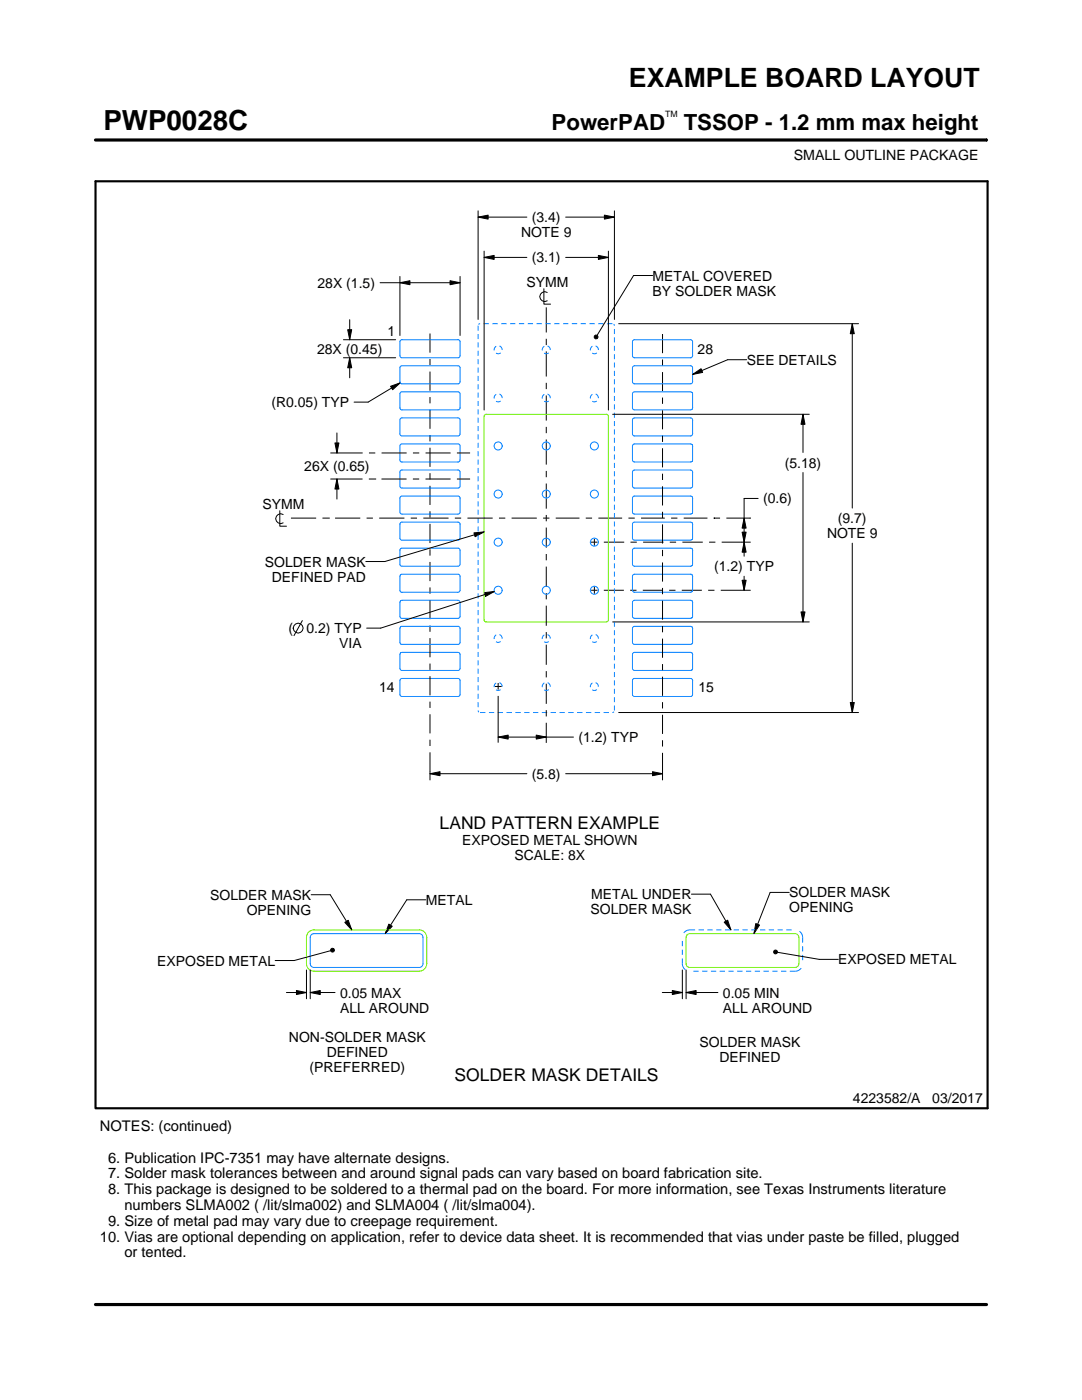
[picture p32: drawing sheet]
<svg xmlns="http://www.w3.org/2000/svg" width="216mm" height="279mm" viewBox="0 0 216 279" stroke-linecap="round" stroke-linejoin="round" font-family="sans-serif">
<defs><g id="words">
<text font-size="5.5" x="20.6" y="26">PWP0028C</text>
<text font-size="5.3" x="125.5" y="17.4">EXAMPLE BOARD LAYOUT</text>
<g font-size="4.4">
<text x="110.1" y="26">PowerPAD</text>
<text x="136.4" y="26">TSSOP - 1.2 mm max height</text>
</g>
<g font-size="3.5">
<text x="87.7" y="165.5">LAND PATTERN EXAMPLE</text>
<text x="90.7" y="215.7">SOLDER MASK DETAILS</text>
</g>
<g font-size="2.9">
<text x="19.9" y="225.7">NOTES: (continued)</text>
<text x="21.6" y="232">6. Publication IPC-7351 may have alternate designs.</text>
<text x="21.6" y="235.2">7. Solder mask tolerances between and around signal pads can vary based on board fabrication site.</text>
<text x="21.6" y="238.3">8. This package is designed to be soldered to a thermal pad on the board. For more information, see Texas Instruments literature</text>
<text x="21.6" y="244.6">9. Size of metal pad may vary due to creepage requirement.</text>
<text x="24.8" y="241.5">numbers SLMA002 ( /lit/slma002) and SLMA004 ( /lit/slma004).</text>
<text x="19.9" y="247.8">10. Vias are optional depending on application, refer to device data sheet. It is recommended that vias under paste be filled, plugged</text>
<text x="24.8" y="250.9">or tented.</text>
</g>
<g font-size="2.8">
<text x="158.4" y="32">SMALL OUTLINE PACKAGE</text>
<text x="104" y="47.3">NOTE 9</text>
<text x="106.1" y="44.3">(3.4)</text>
<text x="106.1" y="52.4">(3.1)</text>
<text x="63.4" y="57.4">28X (1.5)</text>
<text x="105.1" y="57.2">SYMM</text>
<text x="130.2" y="56">METAL COVERED</text>
<text x="130.2" y="59">BY SOLDER MASK</text>
<text x="63.3" y="70.6">28X (0.45)</text>
<text x="77.3" y="67">1</text>
<text x="139.2" y="70.6">28</text>
<text x="149" y="72.8">SEE DETAILS</text>
<text x="54.2" y="81.3">(R0.05) TYP</text>
<text x="60.7" y="94">26X (0.65)</text>
<text x="156.6" y="93.3">(5.18)</text>
<text x="52.4" y="101.5">SYMM</text>
<text x="152.3" y="100.5">(0.6)</text>
<text x="165" y="107.4">NOTE 9</text>
<text x="167.2" y="104.4">(9.7)</text>
<text x="52.9" y="113.1">SOLDER MASK</text>
<text x="54.2" y="116.1">DEFINED PAD</text>
<text x="142.5" y="114">(1.2) TYP</text>
<text x="57.6" y="126.4">(</text>
<text x="61.2" y="126.4">0.2) TYP</text>
<text x="67.7" y="129.4">VIA</text>
<text x="75.7" y="138.1">14</text>
<text x="139.4" y="138.1">15</text>
<text x="115.4" y="148.1">(1.2) TYP</text>
<text x="106.1" y="155.4">(5.8)</text>
<text x="92.2" y="168.7">EXPOSED METAL SHOWN</text>
<text x="102.7" y="171.7">SCALE: 8X</text>
<text x="42" y="179.6">SOLDER MASK</text>
<text x="118" y="179.4">METAL UNDER</text>
<text x="157.5" y="179.1">SOLDER MASK</text>
<text x="49.2" y="182.6">OPENING</text>
<text x="85" y="180.6">METAL</text>
<text x="117.8" y="182.4">SOLDER MASK</text>
<text x="157.5" y="182.1">OPENING</text>
<text x="31.4" y="192.7">EXPOSED METAL</text>
<text x="167.3" y="192.5">EXPOSED METAL</text>
<text x="67.8" y="199.1">0.05 MAX</text>
<text x="67.8" y="202.1">ALL AROUND</text>
<text x="144.3" y="199.1">0.05 MIN</text>
<text x="144.3" y="202.1">ALL AROUND</text>
<text x="57.7" y="208">NON-SOLDER MASK</text>
<text x="139.6" y="209">SOLDER MASK</text>
<text x="61.8" y="214">(PREFERRED)</text>
<text x="65.2" y="211">DEFINED</text>
<text x="143.5" y="212">DEFINED</text>
<text x="170.2" y="220.2">4223582/A</text>
<text x="186" y="220.2">03/2017</text>
</g>
<text font-size="1.7" x="132.7" y="23.3">TM</text>
</g></defs>
<g fill="#000">
<path d="M79.8 56.4l2-.4v.8zM89.8 56l2 .4-2 .4zM95.4 43.3l2-.4v.8zM96.6 51.4l2-.4v.8zM119.4 51l2 .4-2 .4zM120.6 42.9l2 .4-2 .4zM69.4 65.8h.8l-.4 2zM69.8 71.4l.4 2h-.8zM77.9 77.1l2-.7-1.6 1.4zM118.6 67.1l.3-.2h.3l.1 .3-.1 .4h-.3l-.3-.2zM138.2 74.7l1.7-1.1 .3 .7zM170.1 64.6l.4 2h-.8z"/>
<path d="M66.8 88.4h.8l-.4 2zM67.2 95.6l.4 2h-.8zM160.2 82.7l.4 2h-.8zM94.6 106.3l2-.1-1.8 .9zM96.6 118.3l2-.3-1.7 1zM148.5 103.4l.4 2h-.8zM148.1 106.2h.8l-.4 2zM148.5 108.2l.4 2h-.8zM148.1 115.8h.8l-.4 2zM159.8 122.1h.8l-.4 2zM85.8 154.4l2-.4v.8zM99.4 147.1l2-.4v.8z"/>
<path d="M107 146.7l2 .4-2 .4zM130.2 154l2 .4-2 .4zM169.7 140.2h.8l-.4 2zM59.2 197.7l2 .4-2 .4zM61.9 198.1l2-.4v.8zM66 189.5l.3-.3 .3 .1 .1 .3-.1 .3-.3 .1-.3-.2zM68.8 184.1l.7-.4 .7 1.9zM77.6 184.4l.7 .5-1.4 1.4zM134.2 197.7l2 .4-2 .4zM136.9 198.1l2-.4v.8zM144.5 184l.7-.4 .6 2zM150.8 184.3l.7 .3-1.1 1.7z"/>
<path d="M154.4 189.8l.3-.2 .3 .1 .2 .3-.2 .3-.3 .1-.3-.2z"/>
</g>
<g fill="none" stroke="#000" stroke-width=".2">
<path d="M19.1 27.9h177.7M196.8 27.7v.5M75.8 56.4h16M79.8 56.4l2-.4v.8zM79.8 55.2v11.7M89.8 56l2 .4-2 .4zM91.8 55.2v11.7M95.4 43.3l2-.4v.8zM95.4 42.1v21.7M95.4 43.3h9.7M96.6 51.4l2-.4v.8zM96.6 50.1v31.7"/>
<path d="M96.6 51.4h8.5M108.5 57.6v3.1h1.4M109.2 58.4a.98 .98 0 0 0-1.5 .8 .98 .98 0 0 0 1.5 .8M112.9 51.4h8.5M112.9 43.3h9.7M119.4 51l2 .4-2 .4zM120.6 42.9l2 .4-2 .4zM121.4 50.1v31.7M122.6 42.1v21.7M130.2 55h-3.8l-7.2 11.9M68.5 71.4h10.5M68.5 67.8h10.5"/>
<path d="M69.4 65.8h.8l-.4 2zM69.8 71.4l.4 2h-.8zM69.8 63.8v4M69.8 71.4v4M77.9 77.1l2-.7-1.6 1.4zM79.9 76.4l-6.4 3.9h-2.8M85.8 66.6v3.8M85.8 71.6v1.3M85.8 74.2v3.8M85.8 79.2v1.3M109 61.3v5.1M109 67.6v1.3"/>
<path d="M109 70.1v5M109 76.4v1.3M109 78.9v5M118.6 67.1l.3-.2h.3l.1 .3-.1 .4h-.3l-.3-.2zM123.4 64.6h47.9M132.2 66.7v3.8M132.2 71.7v1.3M132.2 74.3v3.8M132.2 79.3v1.3M138.2 74.7l1.7-1.1 .3 .7zM149 71.8h-3.8l-7 2.9M170.1 64.6l.4 2h-.8z"/>
<path d="M170.1 64.6v36.8M66 95.6h6.3M66 90.4h6.4M66.8 88.4h.8l-.4 2zM67.2 95.6l.4 2h-.8zM67.2 86.4v4M67.2 95.6v4M73.6 95.6h1.3M73.6 90.4h1.3M74.9 95.6h.1M76.1 95.6h5M76.1 90.4h5"/>
<path d="M82.4 95.6h1.2M82.4 90.4h1.3M84.9 95.6h5M84.9 90.4h5M85.8 81.8v3.8M85.8 86.8v1.3M85.8 89.4v3.8M85.8 94.4v1.3M85.8 97v3.8M91.2 95.6h2.6M91.2 90.4h2.6M109 85.2v1.3"/>
<path d="M109 87.7v5M109 94v1.2M109 96.5v5M122.2 82.7h39.3M132.2 81.9v3.8M132.2 86.9v1.3M132.2 89.5v3.8M132.2 94.5v1.3M132.2 97.1v3.8M151.3 99.5h-2.8v11.5M160.2 82.7l.4 2h-.8zM160.2 82.7v7.6"/>
<path d="M160.2 94.3v29.8M55.8 101.9v3.1h1.4M56.5 102.7a.98 .98 0 0 0-1.5 .8 .98 .98 0 0 0 1.5 .8M58.1 103.4h5M64.3 103.4h1.3M65.6 103.4h.1M66.9 103.4h5M73.1 103.4h1.3M75.7 103.4h5M82 103.4h1.2M84.5 103.4h5M85.8 102v1.3"/>
<path d="M85.8 104.6v3.8M85.8 109.6v1.3M85.8 112.1v3.9M85.8 117.2v1.3M85.8 119.7v3.9M90.8 103.4h1.2M93.3 103.4h5M94.6 106.3l2-.1-1.8 .9zM96.6 106.2l-19.8 5.9h-3.8M96.6 118.3l2-.3-1.7 1zM98.6 118l-22.6 7.4h-2.8M99.6 103.4h1.2"/>
<path d="M102.1 103.4h5M108.4 103.4h1.2M109 102.8v1.2M109 105.3v4M109 110.6v1.2M109 113.1v4M109 118.4v1.2M110.9 103.4h4.7M116.9 103.4h1.2M117.9 108.2h1.3M118 117.8h1.2M118.6 107.6v1.3"/>
<path d="M118.6 117.1v1.4M119.4 103.4h4.7M120.5 117.8h4M120.5 108.2h4.1M125.4 103.4h1.3M125.7 117.8h1.3M125.8 108.2h1.3M127.9 103.4h4.8M128.3 117.8h4M128.3 108.2h4.1M132.2 102.1v1.3M132.2 104.7v3.8"/>
<path d="M132.2 109.7v1.3M132.2 112.3v3.8M132.2 117.3v1.3M132.2 119.8v3.9M133.5 117.8h1.3M133.6 108.2h1.3M133.9 103.4h1.3M136 117.8h4M136.2 108.2h4M136.4 103.4h4.8M141.3 117.8h1.3M141.5 108.2h1.2"/>
<path d="M142.4 103.4h.1M142.4 103.4h1.3M143.8 117.8h5.9M144.9 103.4h4.9M148.1 106.2h.8l-.4 2zM148.1 115.8h.8l-.4 2zM148.5 103.4l.4 2h-.8zM148.5 108.2l.4 2h-.8zM148.5 115v2.8M149.7 108.2h-5.7M170.1 108.4v33.8M60.3 123.9l-1.6 3"/>
<path d="M85.8 124.8v1.3M85.8 127.3v3.9M85.8 132.4v1.3M85.8 134.9v3.9M98.8 137h1.3M99.4 136.3v1.3M99.4 138.9v9.3M109 120.9v4M109 126.1v1.3M109 128.7v4M109 133.9v1.3M109 136.5v4"/>
<path d="M122.2 124.1h39.3M132.2 124.9v1.3M132.2 127.4v3.9M132.2 132.5v1.3M132.2 135v3.9M159.8 122.1h.8l-.4 2zM85.8 154.4l2-.4v.8zM85.8 140v1.3M85.8 142.5v3.9M85.8 147.6v1.3M85.8 150.1v5.6M85.8 154.4h19.3"/>
<path d="M99.4 147.1l2-.4v.8zM99.4 147.1h15M107 146.7l2 .4-2 .4zM109 141.7v1.3M109 144.2v4.1M112.9 154.4h19.3M123.4 142.2h47.9M130.2 154l2 .4-2 .4zM132.2 140.1v1.3M132.2 142.6v3.9M132.2 147.7v1.3M132.2 150.2v5.5"/>
<path d="M169.7 140.2h.8l-.4 2zM62.1 178.6h3.8M65.9 178.6l4.3 7M85 179.6h-3.8l-4.3 6.7M138 178.4h3.8l4 7.2M157.5 178.1h-3.8l-3.3 8.2M57.2 198.1h4M59.2 197.7l2 .4-2 .4zM61.2 193.6v5.7M61.9 198.1l2-.4v.8zM61.9 193.6v5.7M61.9 198.1h4.9"/>
<path d="M66 189.7l-7.3 2h-3.8M66 189.5l.3-.3 .3 .1 .1 .3-.1 .3-.3 .1-.3-.2zM68.8 184.1l.7-.4 .7 1.9zM77.6 184.4l.7 .5-1.4 1.4zM132.2 198.1h4M134.2 197.7l2 .4-2 .4zM136.2 193.6v5.7M136.9 198.1l2-.4v.8zM136.9 198.1h6.4M136.9 193.6v5.7M144.5 184l.7-.4 .6 2zM150.8 184.3l.7 .3-1.1 1.7z"/>
<path d="M154.4 189.8l.3-.2 .3 .1 .2 .3-.2 .3-.3 .1-.3-.2zM155.1 190.1l8.4 1.4h3.8"/>
<circle cx="59.5" cy="125.4" r=".98"/>
</g>
<path d="M19.1 36.2h178v185h-178z" fill="none" stroke="#000" stroke-width=".43"/>
<path d="M19 27.9h177.8M19 260.3h177.8" fill="none" stroke="#000" stroke-width=".63"/>
<g fill="none" stroke="#0080ff" stroke-width=".2">
<path d="M79.9 73.1l.3-.1h11.2l.3 .2 .1 .2v2.8l-.2 .3-.2 .1h-11.4l-.2-.4v-2.8zM79.9 78.3l.3-.1h11.2l.3 .2 .1 .2v2.8l-.2 .3-.2 .1h-11.4l-.2-.4v-2.8zM80 67.9h11.6l.2 .3-.1 3-.3 .2-11.4-.1-.2-.3v-2.8zM95.4 65v1M95.4 66.7v1M95.4 68.3v1M95.4 70v1M95.4 71.7v1M95.4 73.3v1M95.4 75v1M95.4 76.7v1M95.4 78.4v1"/>
<path d="M95.5 64.7v.1M95.5 64.7h.1M95.6 64.7h-.1M95.6 64.7h.1M95.7 64.6l-.1 .1M95.7 64.6h.1M95.8 64.6h-.1M95.8 64.6h.1M96.5 64.6h1.1M98.3 64.6h1M100 64.6h1.1M101.8 64.6h1"/>
<path d="M103.5 64.6h1.1M105.3 64.6h1.1M107.1 64.6h1M108.8 64.6h1.1M110.6 64.6h1M112.3 64.6h1.1M114.1 64.6h1.1M115.9 64.6h1M117.6 64.6h1.1M119.4 64.6h1M121.1 64.6h1.1M122.4 64.7h.1"/>
<path d="M122.5 64.7h.1M122.5 64.7v.1M122.5 64.8h.1M122.6 64.8v.1M122.6 64.9h.1M122.6 64.9v.1M122.6 65h.1M122.6 65.7v1M122.6 67.3v1M122.6 69v1M122.6 70.7v1M122.6 72.3v1"/>
<path d="M122.6 74v1M122.6 75.7v1M122.6 77.4v1M122.6 79v1M126.4 78.3l11.6-.1 .2 .4v3l-.4 .2-11.4-.1-.2-.3v-2.8zM126.4 73.1h11.6l.2 .3-.1 3-.3 .2-11.4-.1-.2-.3v-2.8zM126.4 67.9h11.6l.2 .3-.1 3-.3 .2-11.4-.1-.2-.3v-2.8zM79.9 83.5l.3-.1h11.2l.3 .2 .1 .2v2.8l-.2 .3-.2 .1h-11.4l-.2-.4v-2.8zM79.9 99.1l.3-.1h11.2l.3 .2 .1 .2v2.8l-.2 .3-.2 .1h-11.4l-.2-.4v-2.8zM79.9 93.9l.3-.1h11.2l.3 .2 .1 .2v2.8l-.2 .3-.2 .1h-11.4l-.2-.4v-2.8zM79.9 88.7l.3-.1h11.2l.3 .2 .1 .2v2.8l-.2 .3-.2 .1h-11.4l-.2-.4v-2.8zM95.4 80v1"/>
<path d="M95.4 81.7v1M95.4 83.4v1M95.4 85v1M95.4 86.7v1M95.4 88.4v1M95.4 90v1M95.4 91.7v1M95.4 93.4v1M95.4 95.1v1M95.4 96.7v1M95.4 98.4v1M122.6 80.7v1"/>
<path d="M122.6 82.4v1M122.6 84v1M122.6 85.7v1M122.6 87.4v1M122.6 89v1M122.6 90.7v1M122.6 92.4v1M122.6 94.1v1M122.6 95.7v1M122.6 97.4v1M122.6 99.1v1M126.4 99.1l11.6-.1 .2 .4v3l-.4 .2-11.4-.1-.2-.3v-2.8z"/>
<path d="M126.4 93.9h11.6l.2 .3-.1 3-.3 .2-11.4-.1-.2-.3v-2.8zM126.4 88.7l11.6-.1 .2 .4v3l-.4 .2-11.4-.1-.2-.3v-2.8zM126.4 83.5h11.6l.2 .3-.1 3-.3 .2-11.4-.1-.2-.3v-2.8zM79.9 119.9l.3-.1h11.2l.3 .2 .1 .2v2.8l-.2 .3-.2 .1h-11.4l-.2-.4v-2.8zM79.9 114.7l.3-.1h11.2l.3 .2 .1 .2v2.8l-.2 .3-.2 .1h-11.4l-.2-.4v-2.8zM79.9 109.5l.3-.1h11.2l.3 .2 .1 .2v2.8l-.2 .3-.2 .1h-11.4l-.2-.4v-2.8zM79.9 104.3l.3-.1h11.2l.3 .2 .1 .2v2.8l-.2 .3-.2 .1h-11.4l-.2-.4v-2.8zM95.4 100.1v1M95.4 101.7v1M95.4 103.4v1M95.4 105.1v1M95.4 106.7v1"/>
<path d="M95.4 108.4v1M95.4 110.1v1M95.4 111.7v1M95.4 113.4v1M95.4 115.1v1M95.4 116.8v1M95.4 118.4v1M122.6 100.7v1M122.6 102.4v1M122.6 104.1v1M122.6 105.7v1M122.6 107.4v1"/>
<path d="M122.6 109.1v1M122.6 110.7v1M122.6 112.4v1M122.6 114.1v1M122.6 115.8v1M122.6 117.4v1M122.6 119.1v1M126.4 119.9l11.6-.1 .2 .4v3l-.4 .2-11.4-.1-.2-.3v-2.8zM126.4 114.7l11.6-.1 .2 .4v3l-.4 .2-11.4-.1-.2-.3v-2.8zM126.4 109.5l11.6-.1 .2 .4v3l-.4 .2-11.4-.1-.2-.3v-2.8zM126.4 104.3l11.6-.1 .2 .4v3l-.4 .2-11.4-.1-.2-.3v-2.8zM79.9 130.3l.3-.1h11.2l.3 .2 .1 .2v2.8l-.2 .3-.2 .1h-11.2l-.3-.2-.1-.2v-2.8z"/>
<path d="M79.9 125.1l.3-.1h11.2l.3 .2 .1 .2v2.8l-.2 .3-.2 .1h-11.4l-.2-.4v-2.8zM80 135.5h11.6l.2 .3-.1 3-.3 .2-11.4-.1-.2-.3v-2.8zM95.4 120.1v1M95.4 121.8v1M95.4 123.4v1M95.4 125.1v1M95.4 126.8v1M95.4 128.4v1M95.4 130.1v1M95.4 131.8v1M95.4 133.5v1M95.4 135.1v1"/>
<path d="M95.4 136.8v1M95.4 138.5v1M122.6 120.8v1M122.6 122.4v1M122.6 124.1v1M122.6 125.8v1M122.6 127.4v1M122.6 129.1v1M122.6 130.8v1M122.6 132.5v1M122.6 134.1v1M122.6 135.8v1"/>
<path d="M122.6 137.5v1M122.6 139.1v1M126.4 135.5h11.6l.2 .3-.1 3-.3 .2-11.4-.1-.2-.3v-2.8zM126.4 130.3l11.6-.1 .2 .4v3l-.4 .2-11.4-.1-.2-.3v-2.8zM126.4 125.1l11.6-.1 .2 .4v3l-.4 .2-11.4-.1-.2-.3v-2.8zM95.4 141.8h.1M95.4 140.1v1M95.4 141.8v.1M95.4 141.9h.1M95.4 141.9l.1 .1M95.5 142h.1M95.5 142v.1"/>
<path d="M95.5 142.1h.1M95.6 142.1h.1M95.8 142.2h1.1M97.6 142.2h1M99.3 142.2h1.1M101.1 142.2h1M102.8 142.2h1.1M104.6 142.2h1.1M106.4 142.2h1M108.1 142.2h1.1M109.9 142.2h1M111.6 142.2h1.1"/>
<path d="M113.4 142.2h1.1M115.2 142.2h1M116.9 142.2h1.1M118.7 142.2h1M120.4 142.2h1.1M122.2 142.2h.1M122.3 142.2h-.1M122.3 142.2h.1M122.5 142l-.2 .2M122.6 140.8v1M62.1 186.5l.6-.2h21a.75 .75 0 0 1 .7 .8v5.2a.75 .75 0 0 1-.7 .8h-21a.75 .75 0 0 1-.8-.8v-5.2zM136.2 191.3v1.4l.6 .8"/>
<path d="M136.2 187.8v1M136.2 189.5v1.1M138.4 193.8h1M138.7 185.6h-1.4l-.9 .6M139.4 185.6h1.1M140.1 193.8h1.1M141.2 185.6h1M141.9 193.8h1M142.9 185.6h1.1M143.6 193.8h1.1M144.7 185.6h1M145.4 193.8h1"/>
<path d="M146.4 185.6h1.1M147.1 193.8h1.1M148.2 185.6h1M148.9 193.8h1M149.9 185.6h1.1M150.6 193.8h1.1M151.7 185.6h1M152.4 193.8h1M153.4 185.6h1.1M154.1 193.8h1.1M155.2 185.6h1M155.9 193.8h1"/>
<path d="M156.9 185.6h1.1M159.5 185.9l.6 .8 .1 1.4M159.9 193.2l-.9 .6h-1.4M160.2 188.8v1.1M160.2 190.6v1"/>
<circle cx="99.4" cy="89" r=".8"/>
<circle cx="99.4" cy="98.6" r=".8"/>
<circle cx="109" cy="89" r=".8"/>
<circle cx="109" cy="98.6" r=".8"/>
<circle cx="118.6" cy="89" r=".8"/>
<circle cx="118.6" cy="98.6" r=".8"/>
<circle cx="99.4" cy="117.8" r=".8"/>
<circle cx="99.4" cy="108.2" r=".8"/>
<circle cx="109" cy="108.2" r=".8"/>
<circle cx="109" cy="117.8" r=".8"/>
<circle cx="118.6" cy="117.8" r=".8"/>
<circle cx="118.6" cy="108.2" r=".8"/>
</g>
<path d="M96.8 82.7h24.2l.3 .2 .1 40.8-.2 .4h-24.2l-.3-.2-.1-40.8zM61.8 185.9l.9-.3h21a1.5 1.5 0 0 1 1.5 1.5v5.2a1.5 1.5 0 0 1-1.5 1.5h-21a1.5 1.5 0 0 1-1.5-1.5v-5.2v-.5zM137.1 186.5l.6-.2h21a.75 .75 0 0 1 .7 .8v5.2a.75 .75 0 0 1-.7 .8h-21.2l-.5-.4-.1-.4v-5.2z" fill="none" stroke="#6ef200" stroke-width=".2"/>
<path d="M100.2 79.4a.8 .8 0 0 0-1.1-.7 .8 .8 0 0 0-.3 1.3 .8 .8 0 0 0 1.3-.3l.1-.3M100.2 69.8a.8 .8 0 0 0-1.1-.7 .8 .8 0 0 0-.3 1.3 .8 .8 0 0 0 1.3-.3l.1-.3M109.8 79.4a.8 .8 0 0 0-1.1-.7 .8 .8 0 0 0-.3 1.3 .8 .8 0 0 0 1.3-.3l.1-.3M109.8 69.8a.8 .8 0 0 0-1.1-.7 .8 .8 0 0 0-.3 1.3 .8 .8 0 0 0 1.3-.3l.1-.3M119.4 79.4a.8 .8 0 0 0-1.1-.7 .8 .8 0 0 0-.3 1.3 .8 .8 0 0 0 1.3-.3l.1-.3M119.4 69.8a.8 .8 0 0 0-1.1-.7 .8 .8 0 0 0-.3 1.3 .8 .8 0 0 0 1.3-.3l.1-.3M100.2 137a.8 .8 0 0 0-1.1-.7 .8 .8 0 0 0-.3 1.3 .8 .8 0 0 0 1.3-.3l.1-.3M100.2 127.4a.8 .8 0 0 0-1.1-.7 .8 .8 0 0 0-.3 1.3 .8 .8 0 0 0 1.3-.3l.1-.3M109.8 137a.8 .8 0 0 0-1.1-.7 .8 .8 0 0 0-.3 1.3 .8 .8 0 0 0 1.3-.3l.1-.3M109.8 127.4a.8 .8 0 0 0-1.1-.7 .8 .8 0 0 0-.3 1.3 .8 .8 0 0 0 1.3-.3l.1-.3M119.4 137a.8 .8 0 0 0-1.1-.7 .8 .8 0 0 0-.3 1.3 .8 .8 0 0 0 1.3-.3l.1-.3M119.4 127.4a.8 .8 0 0 0-1.1-.7 .8 .8 0 0 0-.3 1.3 .8 .8 0 0 0 1.3-.3l.1-.3" fill="none" stroke="#0080ff" stroke-width=".2" stroke-dasharray="1 .7" stroke-linecap="butt"/>
<use href="#words"/>
</svg>
